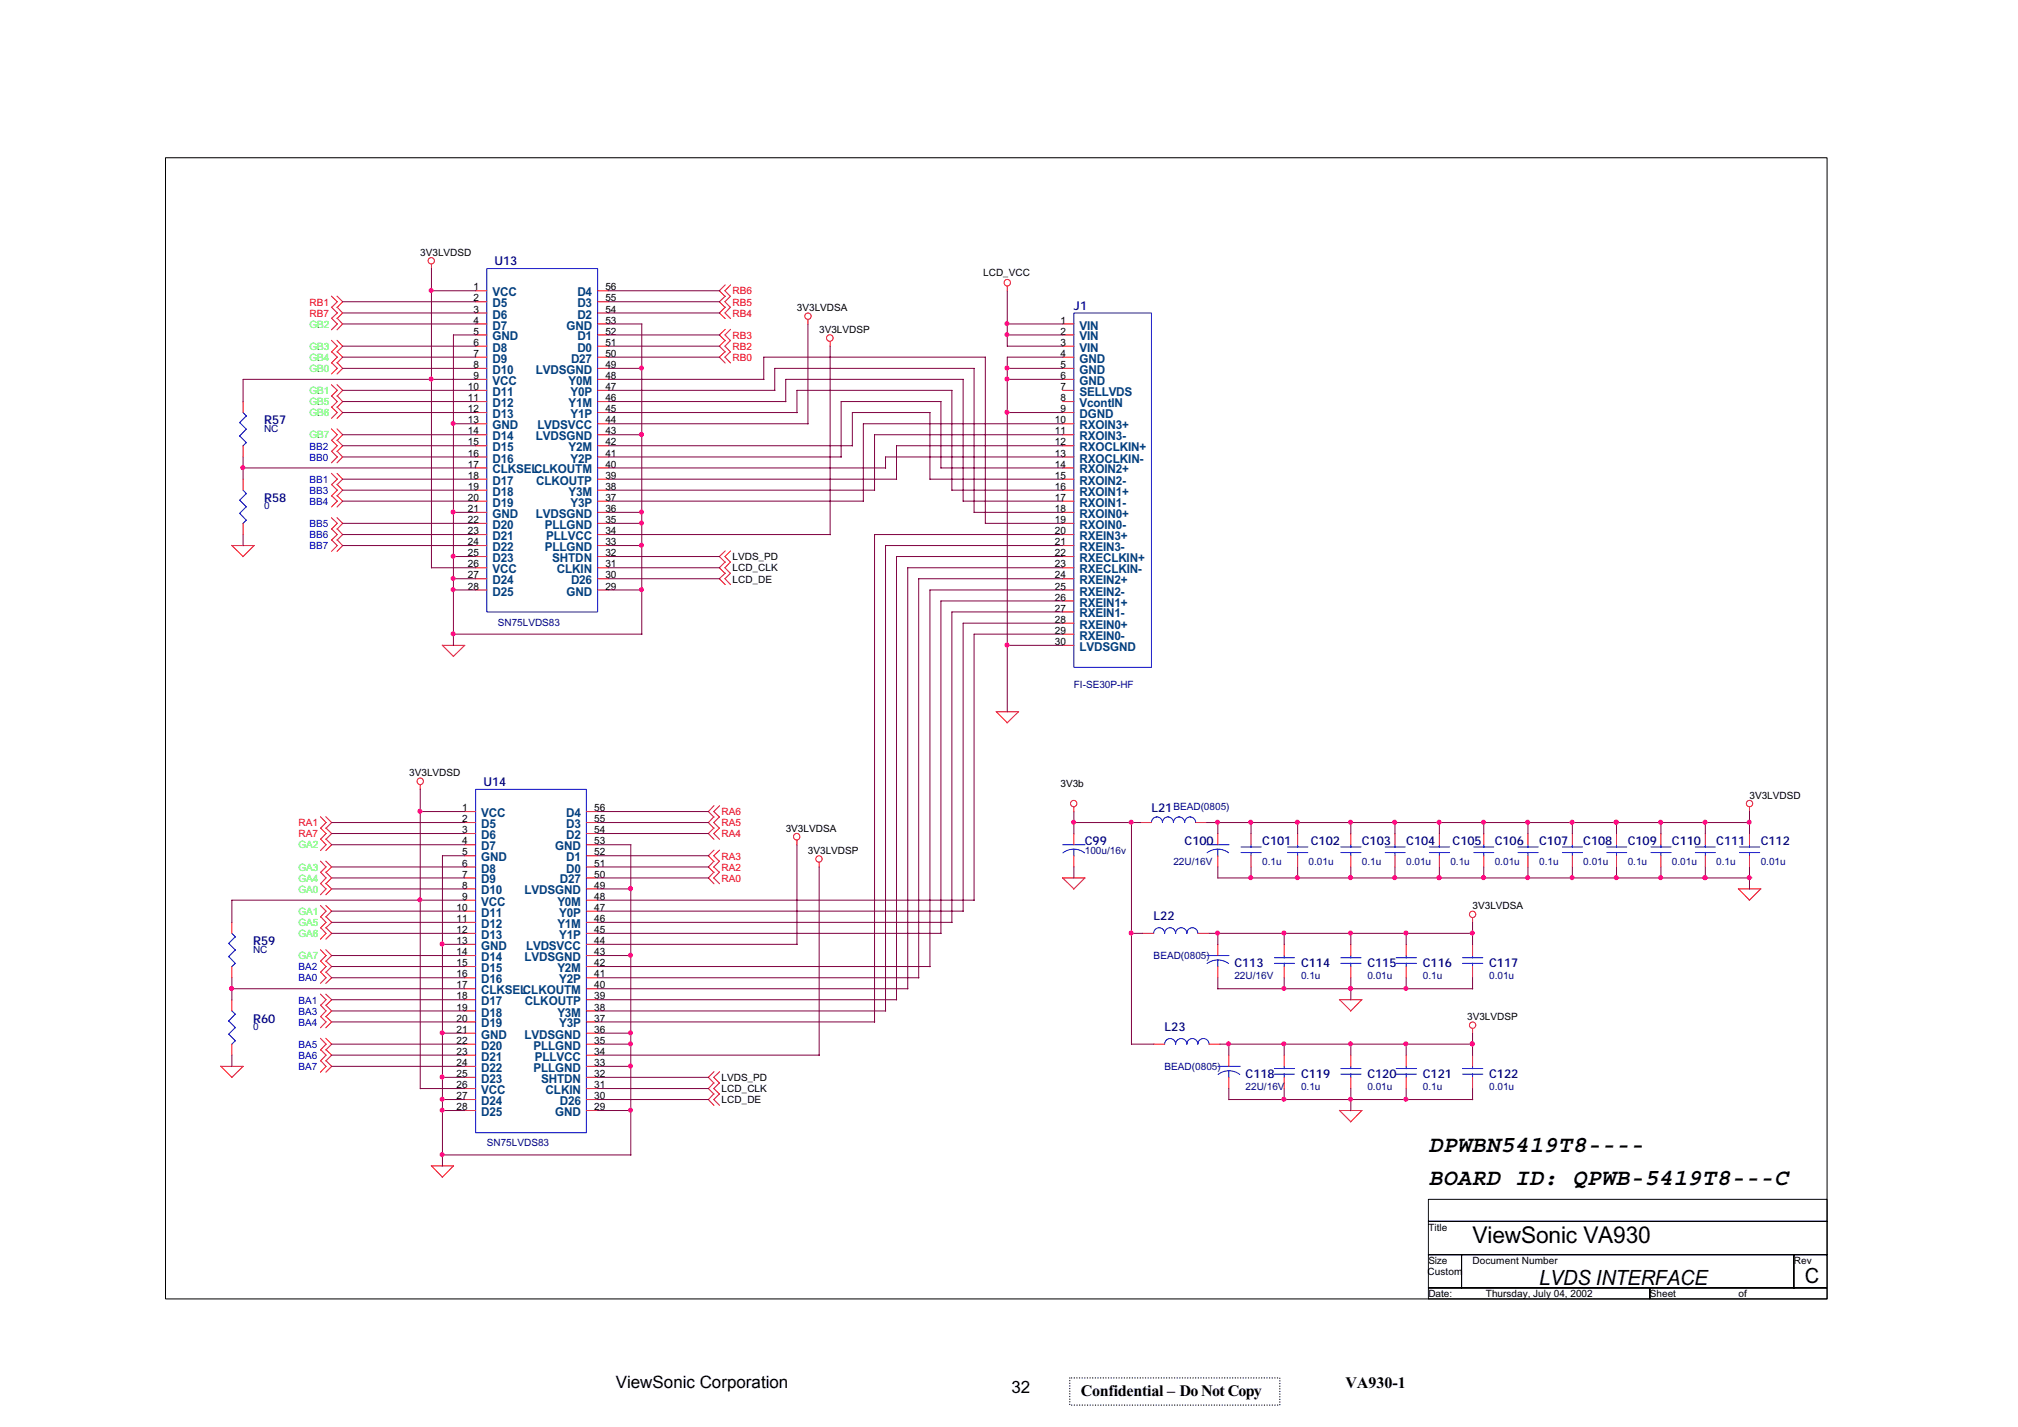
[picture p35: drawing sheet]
<svg xmlns="http://www.w3.org/2000/svg" width="420mm" height="297mm" viewBox="0 0 420 297" stroke-linecap="round" stroke-linejoin="round" font-family="sans-serif">
<defs><g id="words">
<g font-size="4.8">
<text x="297.4" y="239.8">DPWBN5419T8----</text>
<text x="297.4" y="246.7">BOARD ID: QPWB-5419T8---C</text>
<text x="306.6" y="258.7">ViewSonic VA930</text>
</g>
<g font-size="4.4">
<text x="320.5" y="267.6">LVDS INTERFACE</text>
<text x="375.8" y="267">C</text>
</g>
<g font-size="3.5">
<text x="128.2" y="288.9">ViewSonic Corporation</text>
<text x="210.6" y="289.9">32</text>
</g>
<g font-size="3.3">
<text x="225" y="290.7">Confidential – Do Not Copy</text>
<text x="280.1" y="288.9">VA930-1</text>
</g>
<g font-size="2.5" fill="#000080">
<text x="102.9" y="55.1">U13</text>
<text x="223.6" y="64.6">J1</text>
<text x="55" y="88.3">R57</text>
<text x="55" y="104.5">R58</text>
<text x="100.7" y="163.5">U14</text>
<text x="239.7" y="169.1">L21</text>
<text x="225.9" y="176">C99</text>
<text x="246.7" y="176">C100</text>
<text x="262.8" y="176">C101</text>
<text x="272.9" y="176">C102</text>
<text x="283.5" y="176">C103</text>
<text x="292.8" y="176">C104</text>
<text x="302.4" y="176">C105</text>
<text x="311.2" y="176">C106</text>
<text x="320.5" y="176">C107</text>
<text x="329.7" y="176">C108</text>
<text x="338.9" y="176">C109</text>
<text x="348.1" y="176">C110</text>
<text x="357.3" y="176">C111</text>
<text x="366.6" y="176">C112</text>
<text x="240.2" y="191.5">L22</text>
<text x="52.7" y="196.8">R59</text>
<text x="257" y="201.4">C113</text>
<text x="270.9" y="201.4">C114</text>
<text x="284.7" y="201.4">C115</text>
<text x="296.2" y="201.4">C116</text>
<text x="310" y="201.4">C117</text>
<text x="52.7" y="212.9">R60</text>
<text x="242.5" y="214.5">L23</text>
<text x="259.4" y="224.4">C118</text>
<text x="270.9" y="224.4">C119</text>
<text x="284.7" y="224.4">C120</text>
<text x="296.2" y="224.4">C121</text>
<text x="310" y="224.4">C122</text>
</g>
<g font-size="2.5" fill="#004080">
<text x="102.5" y="61.7">VCC</text>
<text x="102.5" y="64">D5</text>
<text x="120.2" y="64">D3</text>
<text x="120.2" y="61.7">D4</text>
<text x="102.5" y="66.3">D6</text>
<text x="102.5" y="68.6">D7</text>
<text x="102.5" y="70.9">GND</text>
<text x="117.9" y="68.6">GND</text>
<text x="120.2" y="70.9">D1</text>
<text x="120.2" y="66.3">D2</text>
<text x="224.8" y="68.6">VIN</text>
<text x="224.8" y="70.9">VIN</text>
<text x="102.5" y="73.2">D8</text>
<text x="102.5" y="75.5">D9</text>
<text x="102.5" y="77.8">D10</text>
<text x="111.6" y="77.8">LVDSGND</text>
<text x="118.9" y="75.5">D27</text>
<text x="120.2" y="73.2">D0</text>
<text x="224.8" y="73.2">VIN</text>
<text x="224.8" y="75.5">GND</text>
<text x="224.8" y="77.8">GND</text>
<text x="102.5" y="80.1">VCC</text>
<text x="102.5" y="82.4">D11</text>
<text x="118.4" y="80.1">Y0M</text>
<text x="118.8" y="82.4">Y0P</text>
<text x="224.8" y="80.1">GND</text>
<text x="224.8" y="82.4">SELLVDS</text>
<text x="102.5" y="84.7">D12</text>
<text x="102.5" y="87">D13</text>
<text x="102.5" y="89.4">GND</text>
<text x="111.9" y="89.4">LVDSVCC</text>
<text x="118.4" y="84.7">Y1M</text>
<text x="118.8" y="87">Y1P</text>
<text x="224.8" y="84.7">VcontIN</text>
<text x="224.8" y="87">DGND</text>
<text x="224.8" y="89.4">RXOIN3+</text>
<text x="102.5" y="91.7">D14</text>
<text x="102.5" y="93.9">D15</text>
<text x="111.6" y="91.7">LVDSGND</text>
<text x="118.4" y="93.9">Y2M</text>
<text x="224.8" y="91.7">RXOIN3-</text>
<text x="224.8" y="93.9">RXOCLKIN+</text>
<text x="102.5" y="96.3">D16</text>
<text x="102.5" y="98.6">CLKSELCLKOUTM</text>
<text x="102.5" y="100.9">D17</text>
<text x="111.6" y="100.9">CLKOUTP</text>
<text x="118.8" y="96.3">Y2P</text>
<text x="224.8" y="96.3">RXOCLKIN-</text>
<text x="224.8" y="98.6">RXOIN2+</text>
<text x="224.8" y="100.9">RXOIN2-</text>
<text x="102.5" y="103.2">D18</text>
<text x="102.5" y="105.5">D19</text>
<text x="102.5" y="107.8">GND</text>
<text x="111.6" y="107.8">LVDSGND</text>
<text x="118.4" y="103.2">Y3M</text>
<text x="118.8" y="105.5">Y3P</text>
<text x="224.8" y="103.2">RXOIN1+</text>
<text x="224.8" y="105.5">RXOIN1-</text>
<text x="224.8" y="107.8">RXOIN0+</text>
<text x="102.5" y="110.1">D20</text>
<text x="102.5" y="112.4">D21</text>
<text x="113.4" y="110.1">PLLGND</text>
<text x="113.7" y="112.4">PLLVCC</text>
<text x="224.8" y="110.1">RXOIN0-</text>
<text x="224.8" y="112.4">RXEIN3+</text>
<text x="102.5" y="114.7">D22</text>
<text x="102.5" y="117">D23</text>
<text x="102.5" y="119.3">VCC</text>
<text x="113.4" y="114.7">PLLGND</text>
<text x="115" y="117">SHTDN</text>
<text x="115.9" y="119.3">CLKIN</text>
<text x="224.8" y="114.7">RXEIN3-</text>
<text x="224.8" y="117">RXECLKIN+</text>
<text x="224.8" y="119.3">RXECLKIN-</text>
<text x="102.5" y="121.6">D24</text>
<text x="102.5" y="124">D25</text>
<text x="117.9" y="124">GND</text>
<text x="118.9" y="121.6">D26</text>
<text x="224.8" y="121.6">RXEIN2+</text>
<text x="224.8" y="124">RXEIN2-</text>
<text x="224.8" y="126.2">RXEIN1+</text>
<text x="224.8" y="128.5">RXEIN1-</text>
<text x="224.8" y="130.9">RXEIN0+</text>
<text x="224.8" y="133.2">RXEIN0-</text>
<text x="224.8" y="135.5">LVDSGND</text>
<text x="100.2" y="170.1">VCC</text>
<text x="100.2" y="172.4">D5</text>
<text x="117.9" y="172.4">D3</text>
<text x="117.9" y="170.1">D4</text>
<text x="100.2" y="174.7">D6</text>
<text x="100.2" y="177">D7</text>
<text x="100.2" y="179.3">GND</text>
<text x="115.6" y="177">GND</text>
<text x="117.9" y="179.3">D1</text>
<text x="117.9" y="174.7">D2</text>
<text x="100.2" y="181.6">D8</text>
<text x="100.2" y="183.9">D9</text>
<text x="116.6" y="183.9">D27</text>
<text x="117.9" y="181.6">D0</text>
<text x="100.2" y="186.2">D10</text>
<text x="100.2" y="188.5">VCC</text>
<text x="100.2" y="190.8">D11</text>
<text x="109.2" y="186.2">LVDSGND</text>
<text x="116" y="188.5">Y0M</text>
<text x="116.5" y="190.8">Y0P</text>
<text x="100.2" y="193.2">D12</text>
<text x="100.2" y="195.4">D13</text>
<text x="100.2" y="197.7">GND</text>
<text x="109.5" y="197.7">LVDSVCC</text>
<text x="116" y="193.2">Y1M</text>
<text x="116.5" y="195.4">Y1P</text>
<text x="100.2" y="200.1">D14</text>
<text x="100.2" y="202.3">D15</text>
<text x="109.2" y="200.1">LVDSGND</text>
<text x="116" y="202.3">Y2M</text>
<text x="100.2" y="204.7">D16</text>
<text x="100.2" y="207">CLKSELCLKOUTM</text>
<text x="100.2" y="209.3">D17</text>
<text x="109.3" y="209.3">CLKOUTP</text>
<text x="116.5" y="204.7">Y2P</text>
<text x="100.2" y="211.6">D18</text>
<text x="100.2" y="213.9">D19</text>
<text x="116" y="211.6">Y3M</text>
<text x="116.5" y="213.9">Y3P</text>
<text x="100.2" y="216.2">GND</text>
<text x="100.2" y="218.5">D20</text>
<text x="100.2" y="220.8">D21</text>
<text x="109.2" y="216.2">LVDSGND</text>
<text x="111.1" y="218.5">PLLGND</text>
<text x="111.4" y="220.8">PLLVCC</text>
<text x="100.2" y="223.1">D22</text>
<text x="100.2" y="225.4">D23</text>
<text x="100.2" y="227.7">VCC</text>
<text x="111.1" y="223.1">PLLGND</text>
<text x="112.6" y="225.4">SHTDN</text>
<text x="113.6" y="227.7">CLKIN</text>
<text x="100.2" y="230">D24</text>
<text x="100.2" y="232.3">D25</text>
<text x="115.6" y="232.3">GND</text>
<text x="116.6" y="230">D26</text>
</g>
<g font-size="2.1">
<text x="87.5" y="53.2">3V3LVDSD</text>
<text x="204.7" y="57.4">LCD_VCC</text>
<text x="98.6" y="60.5">1</text>
<text x="98.6" y="62.7">2</text>
<text x="98.6" y="65.1">3</text>
<text x="126.1" y="65.1">54</text>
<text x="126.1" y="62.7">55</text>
<text x="126.1" y="60.5">56</text>
<text x="165.9" y="64.7">3V3LVDSA</text>
<text x="98.6" y="67.4">4</text>
<text x="98.6" y="69.7">5</text>
<text x="98.6" y="72">6</text>
<text x="126.1" y="72">51</text>
<text x="126.1" y="69.7">52</text>
<text x="126.1" y="67.4">53</text>
<text x="170.6" y="69.4">3V3LVDSP</text>
<text x="220.8" y="67.4">1</text>
<text x="220.8" y="69.7">2</text>
<text x="220.8" y="72">3</text>
<text x="98.6" y="74.3">7</text>
<text x="98.6" y="76.6">8</text>
<text x="126.1" y="76.6">49</text>
<text x="126.1" y="74.3">50</text>
<text x="220.8" y="74.3">4</text>
<text x="220.8" y="76.6">5</text>
<text x="97.4" y="81.2">10</text>
<text x="97.4" y="83.5">11</text>
<text x="98.6" y="78.9">9</text>
<text x="126.1" y="83.5">46</text>
<text x="126.1" y="81.2">47</text>
<text x="126.1" y="78.9">48</text>
<text x="220.8" y="78.9">6</text>
<text x="220.8" y="81.2">7</text>
<text x="220.8" y="83.5">8</text>
<text x="97.4" y="85.8">12</text>
<text x="97.4" y="88.1">13</text>
<text x="126.1" y="88.1">44</text>
<text x="126.1" y="85.8">45</text>
<text x="219.6" y="88.1">10</text>
<text x="220.8" y="85.8">9</text>
<text x="97.4" y="90.4">14</text>
<text x="97.4" y="92.7">15</text>
<text x="97.4" y="95.1">16</text>
<text x="126.1" y="95.1">41</text>
<text x="126.1" y="92.7">42</text>
<text x="126.1" y="90.4">43</text>
<text x="219.6" y="90.4">11</text>
<text x="219.6" y="92.7">12</text>
<text x="219.6" y="95.1">13</text>
<text x="97.4" y="97.3">17</text>
<text x="97.4" y="99.7">18</text>
<text x="97.4" y="102">19</text>
<text x="126.1" y="102">38</text>
<text x="126.1" y="99.7">39</text>
<text x="126.1" y="97.3">40</text>
<text x="219.6" y="97.3">14</text>
<text x="219.6" y="99.7">15</text>
<text x="219.6" y="102">16</text>
<text x="97.4" y="104.2">20</text>
<text x="97.4" y="106.6">21</text>
<text x="126.1" y="106.6">36</text>
<text x="126.1" y="104.2">37</text>
<text x="219.6" y="104.2">17</text>
<text x="219.6" y="106.6">18</text>
<text x="97.4" y="108.9">22</text>
<text x="97.4" y="111.2">23</text>
<text x="97.4" y="113.5">24</text>
<text x="126.1" y="113.5">33</text>
<text x="126.1" y="111.2">34</text>
<text x="126.1" y="108.9">35</text>
<text x="219.6" y="108.9">19</text>
<text x="219.6" y="111.2">20</text>
<text x="219.6" y="113.5">21</text>
<text x="97.4" y="115.8">25</text>
<text x="97.4" y="118.1">26</text>
<text x="126.1" y="118.1">31</text>
<text x="126.1" y="115.8">32</text>
<text x="152.5" y="116.6">LVDS_PD</text>
<text x="152.5" y="118.9">LCD_CLK</text>
<text x="219.6" y="115.8">22</text>
<text x="219.6" y="118.1">23</text>
<text x="97.4" y="120.4">27</text>
<text x="97.4" y="122.7">28</text>
<text x="126.1" y="122.7">29</text>
<text x="126.1" y="120.4">30</text>
<text x="152.5" y="121.3">LCD_DE</text>
<text x="219.6" y="120.4">24</text>
<text x="219.6" y="122.7">25</text>
<text x="219.6" y="125">26</text>
<text x="219.6" y="127.3">27</text>
<text x="219.6" y="129.6">28</text>
<text x="219.6" y="131.9">29</text>
<text x="219.6" y="134.3">30</text>
<text x="85.2" y="161.6">3V3LVDSD</text>
<text x="220.8" y="163.9">3V3b</text>
<text x="364.3" y="166.2">3V3LVDSD</text>
<text x="96.2" y="168.9">1</text>
<text x="96.2" y="171.2">2</text>
<text x="96.2" y="173.4">3</text>
<text x="123.7" y="173.4">54</text>
<text x="123.7" y="171.2">55</text>
<text x="123.7" y="168.9">56</text>
<text x="163.6" y="173.1">3V3LVDSA</text>
<text x="96.2" y="175.8">4</text>
<text x="96.2" y="178.1">5</text>
<text x="123.7" y="178.1">52</text>
<text x="123.7" y="175.8">53</text>
<text x="168.2" y="177.8">3V3LVDSP</text>
<text x="96.2" y="180.4">6</text>
<text x="96.2" y="182.7">7</text>
<text x="96.2" y="185">8</text>
<text x="123.7" y="185">49</text>
<text x="123.7" y="182.7">50</text>
<text x="123.7" y="180.4">51</text>
<text x="95.1" y="189.6">10</text>
<text x="95.1" y="191.9">11</text>
<text x="96.2" y="187.3">9</text>
<text x="123.7" y="191.9">46</text>
<text x="123.7" y="189.6">47</text>
<text x="123.7" y="187.3">48</text>
<text x="306.6" y="189.3">3V3LVDSA</text>
<text x="95.1" y="194.2">12</text>
<text x="95.1" y="196.5">13</text>
<text x="123.7" y="196.5">44</text>
<text x="123.7" y="194.2">45</text>
<text x="95.1" y="198.8">14</text>
<text x="95.1" y="201.1">15</text>
<text x="95.1" y="203.5">16</text>
<text x="123.7" y="203.5">41</text>
<text x="123.7" y="201.1">42</text>
<text x="123.7" y="198.8">43</text>
<text x="95.1" y="205.7">17</text>
<text x="95.1" y="208">18</text>
<text x="123.7" y="208">39</text>
<text x="123.7" y="205.7">40</text>
<text x="95.1" y="210.4">19</text>
<text x="95.1" y="212.7">20</text>
<text x="95.1" y="215">21</text>
<text x="123.7" y="215">36</text>
<text x="123.7" y="212.7">37</text>
<text x="123.7" y="210.4">38</text>
<text x="305.5" y="212.4">3V3LVDSP</text>
<text x="95.1" y="217.3">22</text>
<text x="95.1" y="219.6">23</text>
<text x="95.1" y="221.9">24</text>
<text x="123.7" y="221.9">33</text>
<text x="123.7" y="219.6">34</text>
<text x="123.7" y="217.3">35</text>
<text x="95.1" y="224.2">25</text>
<text x="95.1" y="226.5">26</text>
<text x="123.7" y="226.5">31</text>
<text x="123.7" y="224.2">32</text>
<text x="150.2" y="225.1">LVDS_PD</text>
<text x="150.2" y="227.3">LCD_CLK</text>
<text x="95.1" y="228.8">27</text>
<text x="95.1" y="231.1">28</text>
<text x="123.7" y="231.1">29</text>
<text x="123.7" y="228.8">30</text>
<text x="150.2" y="229.6">LCD_DE</text>
<text x="297.4" y="256.1">Title</text>
<text x="297.4" y="263.1">Size</text>
<text x="306.6" y="263.1">Document Number</text>
<text x="373.5" y="263.1">Rev</text>
<text x="297.2" y="265.4">Custom</text>
<text x="297.4" y="270">Date:</text>
<text x="309.4" y="270">Thursday, July 04, 2002</text>
<text x="343.5" y="270">Sheet</text>
<text x="362" y="270">of</text>
</g>
<g font-size="2.1" fill="#f00">
<text x="64.4" y="63.6">RB1</text>
<text x="64.4" y="65.9">RB7</text>
<text x="152.5" y="61.3">RB6</text>
<text x="152.5" y="65.9">RB4</text>
<text x="152.5" y="63.6">RB5</text>
<text x="152.5" y="70.5">RB3</text>
<text x="152.5" y="72.8">RB2</text>
<text x="152.5" y="75.1">RB0</text>
<text x="62.1" y="172">RA1</text>
<text x="150.2" y="172">RA5</text>
<text x="150.2" y="169.7">RA6</text>
<text x="62.1" y="174.3">RA7</text>
<text x="150.2" y="178.9">RA3</text>
<text x="150.2" y="174.3">RA4</text>
<text x="150.2" y="181.2">RA2</text>
<text x="150.2" y="183.5">RA0</text>
</g>
<g font-size="2.1" fill="#0f0">
<text x="64.4" y="68.2">GB2</text>
<text x="64.4" y="77.4">GB0</text>
<text x="64.4" y="72.8">GB3</text>
<text x="64.4" y="75.1">GB4</text>
<text x="64.4" y="82.1">GB1</text>
<text x="64.4" y="84.3">GB5</text>
<text x="64.4" y="86.7">GB6</text>
<text x="64.4" y="91.2">GB7</text>
<text x="62.1" y="176.6">GA2</text>
<text x="62.1" y="185.8">GA0</text>
<text x="62.1" y="181.2">GA3</text>
<text x="62.1" y="183.5">GA4</text>
<text x="62.1" y="190.5">GA1</text>
<text x="62.1" y="192.7">GA5</text>
<text x="62.1" y="195">GA6</text>
<text x="62.1" y="199.7">GA7</text>
</g>
<g font-size="2.1" fill="#000080">
<text x="55" y="89.9">NC</text>
<text x="55" y="106">0</text>
<text x="103.6" y="130.3">SN75LVDS83</text>
<text x="223.6" y="143.2">FI-SE30P-HF</text>
<text x="244.3" y="168.5">BEAD(0805)</text>
<text x="225.9" y="177.8">100u/16v</text>
<text x="244.3" y="180">22U/16V</text>
<text x="262.8" y="180">0.1u</text>
<text x="272.5" y="180">0.01u</text>
<text x="283.5" y="180">0.1u</text>
<text x="292.8" y="180">0.01u</text>
<text x="302" y="180">0.1u</text>
<text x="311.2" y="180">0.01u</text>
<text x="320.5" y="180">0.1u</text>
<text x="329.7" y="180">0.01u</text>
<text x="338.9" y="180">0.1u</text>
<text x="348.1" y="180">0.01u</text>
<text x="357.3" y="180">0.1u</text>
<text x="366.6" y="180">0.01u</text>
<text x="52.7" y="198.3">NC</text>
<text x="240.2" y="199.7">BEAD(0805)</text>
<text x="257" y="203.8">22U/16V</text>
<text x="270.9" y="203.8">0.1u</text>
<text x="284.7" y="203.8">0.01u</text>
<text x="296.2" y="203.8">0.1u</text>
<text x="310" y="203.8">0.01u</text>
<text x="52.7" y="214.4">0</text>
<text x="242.5" y="222.7">BEAD(0805)</text>
<text x="259.4" y="226.9">22U/16V</text>
<text x="270.9" y="226.9">0.1u</text>
<text x="284.7" y="226.9">0.01u</text>
<text x="296.2" y="226.9">0.1u</text>
<text x="310" y="226.9">0.01u</text>
<text x="101.4" y="238.6">SN75LVDS83</text>
</g>
<g font-size="2.1" fill="#00f">
<text x="64.4" y="95.9">BB0</text>
<text x="64.4" y="93.6">BB2</text>
<text x="64.4" y="100.5">BB1</text>
<text x="64.4" y="102.8">BB3</text>
<text x="64.4" y="105.1">BB4</text>
<text x="64.4" y="109.7">BB5</text>
<text x="64.4" y="112">BB6</text>
<text x="64.4" y="114.3">BB7</text>
<text x="62.1" y="202">BA2</text>
<text x="62.1" y="204.3">BA0</text>
<text x="62.1" y="208.9">BA1</text>
<text x="62.1" y="211.2">BA3</text>
<text x="62.1" y="213.5">BA4</text>
<text x="62.1" y="218.1">BA5</text>
<text x="62.1" y="220.4">BA6</text>
<text x="62.1" y="222.7">BA7</text>
</g>
</g></defs>
<path d="M34.5 32.8h345.9v237.6h-345.9zM297.4 249.7h83v4.5h-83zM297.4 254.2h83v7h-83zM297.4 261.2h6.9v6.9h-6.9zM297.4 268.1h46.1v2.3h-46.1zM304.3 261.2h69.2v6.9h-69.2zM343.5 268.1h36.9v2.3h-36.9zM373.5 261.2h6.9v6.9h-6.9z" fill="none" stroke="#000" stroke-width=".21"/>
<g fill="none" stroke="#f00" stroke-width=".21">
<path d="M89.8 55v1M151 59.3l-1.2 1.2 1.2 1.2M152.1 59.3l-1.2 1.2 1.2 1.2M209.7 59.6v1M69 61.6l1.2 1.2-1.2 1.2M69 63.9l1.2 1.2-1.2 1.2M69 75.5l1.2 1.2-1.2 1.1M69 66.2l1.2 1.2-1.2 1.3M69 70.8l1.2 1.3-1.2 1.2M69 73.2l1.2 1.1-1.2 1.3M70.2 61.6l1.1 1.2-1.1 1.2M70.2 63.9l1.1 1.2-1.1 1.2"/>
<path d="M70.2 75.5l1.1 1.2-1.1 1.1M70.2 66.2l1.1 1.2-1.1 1.3M70.2 70.8l1.1 1.3-1.1 1.2M70.2 73.2l1.1 1.1-1.1 1.3M99 67.4h2.4M99 69.7h2.4M99 72.1h2.4M99 74.3h2.4M99 76.7h2.4M99 79h2.4M99 60.5h2.4M99 62.8h2.4"/>
<path d="M99 65.1h2.4M124.4 67.4h2.3M124.4 69.7h2.3M124.4 72.1h2.3M124.4 74.3h2.3M124.4 76.7h2.3M124.4 79h2.3M124.4 60.5h2.3M124.4 62.8h2.3M124.4 65.1h2.3M151 70.8l-1.2 1.3 1.2 1.2M151 73.2l-1.2 1.1 1.2 1.3"/>
<path d="M151 68.6l-1.2 1.1 1.2 1.2M151 63.9l-1.2 1.2 1.2 1.2M151 61.6l-1.2 1.2 1.2 1.2M152.1 70.8l-1.2 1.3 1.2 1.2M152.1 73.2l-1.2 1.1 1.2 1.3M152.1 68.6l-1.2 1.1 1.2 1.2M152.1 63.9l-1.2 1.2 1.2 1.2M152.1 61.6l-1.2 1.2 1.2 1.2M168.2 66.5v1M172.8 71.1v1M221.3 67.4h2.3M221.3 69.7h2.3"/>
<path d="M221.3 72.1h2.3M221.3 74.3h2.3M221.3 76.7h2.3M221.3 79h2.3M50.6 83.6v2.3M50.6 92.8v2.3M50.6 99.7v2.3M69 80.1l1.2 1.2-1.2 1.2M69 82.4l1.2 1.2-1.2 1.2M69 84.7l1.2 1.2-1.2 1.2M69 89.3l1.2 1.2-1.2 1.2M69 93.9l1.2 1.2-1.2 1.2"/>
<path d="M69 98.5l1.2 1.2-1.2 1.2M69 91.6l1.2 1.2-1.2 1.2M70.2 80.1l1.1 1.2-1.1 1.2M70.2 82.4l1.1 1.2-1.1 1.2M70.2 84.7l1.1 1.2-1.1 1.2M70.2 89.3l1.1 1.2-1.1 1.2M70.2 93.9l1.1 1.2-1.1 1.2M70.2 98.5l1.1 1.2-1.1 1.2M70.2 91.6l1.1 1.2-1.1 1.2M99 81.3h2.4M99 83.6h2.4M99 85.9h2.4"/>
<path d="M99 88.2h2.4M99 90.5h2.4M99 92.8h2.4M99 95.1h2.4M99 97.4h2.4M99 99.7h2.4M124.4 81.3h2.3M124.4 83.6h2.3M124.4 85.9h2.3M124.4 88.2h2.3M124.4 90.5h2.3M124.4 92.8h2.3"/>
<path d="M124.4 95.1h2.3M124.4 97.4h2.3M124.4 99.7h2.3M221.3 81.3h2.3M221.3 83.6h2.3M221.3 85.9h2.3M221.3 88.2h2.3M221.3 90.5h2.3M221.3 92.8h2.3M221.3 95.1h2.3M221.3 97.4h2.3M221.3 99.7h2.3"/>
<path d="M48.2 113.5l2.4 2.3M48.3 113.6h4.7M50.6 108.9v2.4M52.9 113.6l-2.3 2.3M69 100.8l1.2 1.2-1.2 1.2M69 107.8l1.2 1.1-1.2 1.3M69 103.1l1.2 1.2-1.2 1.2M69 110.1l1.2 1.2-1.2 1.1M69 112.3l1.2 1.3-1.2 1.2M70.2 100.8l1.1 1.2-1.1 1.2M70.2 107.8l1.1 1.1-1.1 1.3M70.2 103.1l1.1 1.2-1.1 1.2"/>
<path d="M70.2 110.1l1.1 1.2-1.1 1.1M70.2 112.3l1.1 1.3-1.1 1.2M99 113.6h2.4M99 102h2.4M99 104.3h2.4M99 106.7h2.4M99 108.9h2.4M99 111.3h2.4M99 115.8h2.4M99 118.2h2.4M124.4 113.6h2.3M124.4 102h2.3"/>
<path d="M124.4 104.3h2.3M124.4 106.7h2.3M124.4 108.9h2.3M124.4 111.3h2.3M124.4 115.8h2.3M124.4 118.2h2.3M151 114.7l-1.2 1.1 1.2 1.3M151 117l-1.2 1.2 1.2 1.2M151 119.3l-1.2 1.2 1.2 1.2M152.1 114.7l-1.2 1.1 1.2 1.3M152.1 117l-1.2 1.2 1.2 1.2M152.1 119.3l-1.2 1.2 1.2 1.2"/>
<path d="M221.3 113.6h2.3M221.3 102h2.3M221.3 104.3h2.3M221.3 106.7h2.3M221.3 108.9h2.3M221.3 111.3h2.3M221.3 115.8h2.3M221.3 118.2h2.3M92.1 134.3l2.3 2.3M92.1 134.3h4.7M96.7 134.3l-2.3 2.4M99 120.5h2.4"/>
<path d="M99 122.8h2.4M124.4 120.5h2.3M124.4 122.8h2.3M221.3 134.3h2.3M221.3 120.5h2.3M221.3 122.8h2.3M221.3 125.1h2.3M221.3 127.4h2.3M221.3 129.7h2.3M221.3 132h2.3M207.4 148.1l2.3 2.3M207.4 148.2h4.7"/>
<path d="M212.1 148.2l-2.4 2.3M66.7 170l1.2 1.2-1.2 1.2M66.7 172.3l1.2 1.2-1.2 1.2M66.7 174.6l1.2 1.2-1.2 1.3M66.7 179.2l1.2 1.3-1.2 1.1M67.8 170l1.3 1.2-1.3 1.2M67.8 172.3l1.3 1.2-1.3 1.2M67.8 174.6l1.3 1.2-1.3 1.3M67.8 179.2l1.3 1.3-1.3 1.1M87.5 163.4v1M96.7 168.9h2.3M96.7 171.2h2.3"/>
<path d="M96.7 173.5h2.3M96.7 175.8h2.3M96.7 178.1h2.3M122.1 168.9h2.3M122.1 171.2h2.3M122.1 173.5h2.3M122.1 175.8h2.3M122.1 178.1h2.3M148.7 179.2l-1.2 1.3 1.2 1.1M148.7 177l-1.2 1.1 1.2 1.2M148.7 170l-1.2 1.2 1.2 1.2M148.7 172.3l-1.2 1.2 1.2 1.2"/>
<path d="M148.7 167.7l-1.2 1.2 1.2 1.2M149.8 179.2l-1.2 1.3 1.2 1.1M149.8 177l-1.2 1.1 1.2 1.2M149.8 170l-1.2 1.2 1.2 1.2M149.8 172.3l-1.2 1.2 1.2 1.2M149.8 167.7l-1.2 1.2 1.2 1.2M165.9 174.9v1M170.6 179.5v1M223.6 168v1M223.6 173.5v2.3M223.6 178.1v2.4M237.4 171.2h2.3"/>
<path d="M248.9 171.2h2.4M253.6 173.5v2.3M253.6 178.1v2.4M260.5 173.5v2.3M260.5 178.1v2.4M270.2 173.5v2.3M270.2 178.1v2.4M281.2 173.5v2.3M281.2 178.1v2.4M290.4 173.5v2.3M290.4 178.1v2.4M299.7 173.5v2.3"/>
<path d="M299.7 178.1v2.4M308.9 173.5v2.3M308.9 178.1v2.4M318.1 173.5v2.3M318.1 178.1v2.4M327.4 173.5v2.3M327.4 178.1v2.4M336.6 173.5v2.3M336.6 178.1v2.4M345.8 173.5v2.3M345.8 178.1v2.4M355.1 173.5v2.3"/>
<path d="M355.1 178.1v2.4M364.3 168v1M364.3 173.5v2.3M364.3 178.1v2.4M48.3 192v2.3M66.7 183.9l1.2 1.1-1.2 1.3M66.7 188.5l1.2 1.2-1.2 1.2M66.7 181.5l1.2 1.3-1.2 1.2M66.7 190.8l1.2 1.2-1.2 1.2M66.7 193.1l1.2 1.2-1.2 1.2M66.7 197.7l1.2 1.2-1.2 1.2M67.8 197.7l1.3 1.2-1.3 1.2"/>
<path d="M67.8 183.9l1.3 1.1-1.3 1.3M67.8 188.5l1.3 1.2-1.3 1.2M67.8 181.5l1.3 1.3-1.3 1.2M67.8 190.8l1.3 1.2-1.3 1.2M67.8 193.1l1.3 1.2-1.3 1.2M96.7 182.8h2.3M96.7 185h2.3M96.7 180.5h2.3M96.7 187.4h2.3M96.7 189.7h2.3M96.7 192h2.3M96.7 194.3h2.3"/>
<path d="M96.7 196.6h2.3M96.7 198.9h2.3M122.1 182.8h2.3M122.1 185h2.3M122.1 180.5h2.3M122.1 187.4h2.3M122.1 189.7h2.3M122.1 192h2.3M122.1 194.3h2.3M122.1 196.6h2.3M122.1 198.9h2.3M148.7 181.5l-1.2 1.3 1.2 1.2"/>
<path d="M149.8 181.5l-1.2 1.3 1.2 1.2M221.2 182.7l2.4 2.3M221.3 182.8h4.6M225.9 182.8l-2.4 2.3M237.9 194.3h2.3M249.4 194.3h2.3M253.6 196.6v2.3M267.4 196.6v2.3M281.2 196.6v2.3M292.8 196.6v2.3M306.6 191v1M306.6 196.6v2.3"/>
<path d="M361.9 185l2.4 2.4M362 185h4.6M366.6 185l-2.4 2.4M48.3 201.2v2.3M48.3 208.1v2.3M48.3 217.3v2.3M66.7 202.3l1.2 1.2-1.2 1.2M66.7 206.9l1.2 1.2-1.2 1.2M66.7 200l1.2 1.2-1.2 1.2M66.7 209.2l1.2 1.2-1.2 1.3M66.7 211.6l1.2 1.1-1.2 1.2M66.7 216.1l1.2 1.2-1.2 1.3"/>
<path d="M66.7 218.5l1.2 1.1-1.2 1.3M67.8 202.3l1.3 1.2-1.3 1.2M67.8 206.9l1.3 1.2-1.3 1.2M67.8 200l1.3 1.2-1.3 1.2M67.8 209.2l1.3 1.2-1.3 1.3M67.8 211.6l1.3 1.1-1.3 1.2M67.8 216.1l1.3 1.2-1.3 1.3M67.8 218.5l1.3 1.1-1.3 1.3M96.7 208.1h2.3M96.7 201.2h2.3M96.7 203.5h2.3M96.7 205.8h2.3"/>
<path d="M96.7 210.4h2.3M96.7 212.7h2.3M96.7 215.1h2.3M96.7 217.3h2.3M96.7 219.6h2.3M122.1 208.1h2.3M122.1 201.2h2.3M122.1 203.5h2.3M122.1 205.8h2.3M122.1 210.4h2.3M122.1 212.7h2.3M122.1 215.1h2.3"/>
<path d="M122.1 217.3h2.3M122.1 219.6h2.3M240.2 217.3h2.3M251.7 217.3h2.3M253.6 201.2v2.3M255.8 219.6v2.4M267.4 201.2v2.3M267.4 219.6v2.4M278.9 208l2.3 2.4M278.9 208.1h4.7M281.2 201.2v2.3M281.2 219.6v2.4"/>
<path d="M283.5 208.1l-2.3 2.4M292.8 201.2v2.3M292.8 219.6v2.4M306.6 201.2v2.3M306.6 214.1v1M306.6 219.6v2.4M45.9 221.9l2.4 2.4M46 222h4.7M50.6 222l-2.4 2.3M66.7 220.7l1.2 1.3-1.2 1.2M67.8 220.7l1.3 1.3-1.3 1.2M96.7 222h2.3"/>
<path d="M96.7 231.2h2.3M96.7 224.3h2.3M96.7 226.6h2.3M96.7 228.9h2.3M122.1 222h2.3M122.1 231.2h2.3M122.1 224.3h2.3M122.1 226.6h2.3M122.1 228.9h2.3M148.7 223.1l-1.2 1.2 1.2 1.2M148.7 225.4l-1.2 1.2 1.2 1.2M148.7 227.7l-1.2 1.2 1.2 1.2"/>
<path d="M149.8 223.1l-1.2 1.2 1.2 1.2M149.8 225.4l-1.2 1.2 1.2 1.2M149.8 227.7l-1.2 1.2 1.2 1.2M255.8 224.3v2.3M267.4 224.3v2.3M278.9 231.1l2.3 2.4M278.9 231.2h4.7M281.2 224.3v2.3M283.5 231.2l-2.3 2.4M292.8 224.3v2.3M306.6 224.3v2.3M89.8 242.6l2.3 2.4"/>
<path d="M89.8 242.7h4.7M94.4 242.7l-2.3 2.4"/>
<circle cx="89.8" cy="54.3" r=".66"/>
<circle cx="209.7" cy="58.8" r=".67"/>
<circle cx="168.2" cy="65.8" r=".66"/>
<circle cx="172.8" cy="70.4" r=".69"/>
<circle cx="87.5" cy="162.6" r=".67"/>
<circle cx="165.9" cy="174.2" r=".67"/>
<circle cx="170.5" cy="178.8" r=".66"/>
<circle cx="223.5" cy="167.3" r=".66"/>
<circle cx="364.3" cy="167.3" r=".66"/>
<circle cx="306.6" cy="190.3" r=".66"/>
<circle cx="306.6" cy="213.4" r=".66"/>
</g>
<g fill="none" stroke="#00f" stroke-width=".21">
<path d="M101.4 55.9h23v71.5h-23zM223.6 65.1h16.1v73.8h-16.1zM49.9 88l1.4 1.4M49.9 90.8l1.4 1.4M50.6 85.9l.7 .7M51.3 86.6l-1.4 1.4M51.3 89.3l-1.4 1.5M51.3 92.1l-.7 .7M49.9 104.1l1.4 1.4M49.9 106.9l1.4 1.4M50.6 102l.7 .8M51.3 102.7l-1.4 1.5"/>
<path d="M51.3 105.5l-1.4 1.4M51.3 108.3l-.7 .7M99 164.3h23.1v71.5h-23.1zM221.3 175.8h4.6M221.3 177.5a3.7 3.7 0 0 1 4.5 0M223.6 176.8v1.4M239.7 171.2a1.14 1.14 0 0 1 1.2-1.1 1.14 1.14 0 0 1 1.1 1.1 1.14 1.14 0 0 1 1.2-1.1 1.14 1.14 0 0 1 1.1 1.1 1.17 1.17 0 0 1 1.2-1.1 1.17 1.17 0 0 1 1.2 1.1 1.14 1.14 0 0 1 1.1-1.1 1.14 1.14 0 0 1 1.1 1.1M251.3 175.8h4.6M251.3 177.5a3.7 3.7 0 0 1 4.5 0M253.6 176.8v1.4M258.4 177.5h4.2M258.4 176.3h4.2"/>
<path d="M260.5 175.8v.5M260.5 177.4v.7M268.1 177.5h4.2M268.1 176.3h4.2M270.2 175.8v.5M270.2 177.4v.7M279.2 177.5h4.2M279.2 176.3h4.2M281.2 175.8v.5M281.2 177.4v.7M288.4 177.5h4.2M288.4 176.3h4.2"/>
<path d="M290.4 175.8v.5M290.4 177.4v.7M297.6 177.5h4.2M297.6 176.3h4.2M299.7 175.8v.5M299.7 177.4v.7M306.8 177.5h4.2M306.8 176.3h4.2M308.9 175.8v.5M308.9 177.4v.7M316 177.5h4.3M316 176.3h4.3"/>
<path d="M318.1 175.8v.5M318.1 177.4v.7M325.3 177.5h4.2M325.3 176.3h4.2M327.4 175.8v.5M327.4 177.4v.7M334.5 177.5h4.2M334.5 176.3h4.2M336.6 175.8v.5M336.6 177.4v.7M343.7 177.5h4.2M343.7 176.3h4.2"/>
<path d="M345.8 175.8v.5M345.8 177.4v.7M353 177.5h4.1M353 176.3h4.1M355.1 175.8v.5M355.1 177.4v.7M362.2 177.5h4.2M362.2 176.3h4.2M364.3 175.8v.5M364.3 177.4v.7M47.6 196.4l1.4 1.4M47.6 199.1l1.4 1.5"/>
<path d="M48.3 194.3l.7 .7M49 195l-1.4 1.4M49 197.7l-1.4 1.5M240.2 194.3a1.14 1.14 0 0 1 1.1-1.2 1.14 1.14 0 0 1 1.2 1.2 1.14 1.14 0 0 1 1.1-1.2 1.14 1.14 0 0 1 1.2 1.2 1.17 1.17 0 0 1 1.1-1.2 1.17 1.17 0 0 1 1.2 1.2 1.14 1.14 0 0 1 1.2-1.2 1.14 1.14 0 0 1 1.1 1.2M251.3 198.9h4.6M253.6 199.8v1.4M265.3 199.4h4.2M267.4 198.9v.5M279.2 199.4h4.2M281.2 198.9v.5M290.7 199.4h4.2M292.8 198.9v.5"/>
<path d="M304.5 199.4h4.2M306.6 198.9v.5M47.6 212.5l1.4 1.4M47.6 215.3l1.4 1.4M48.3 210.4l.7 .7M49 200.5l-.8 .7M49 211.1l-1.4 1.5M49 213.9l-1.4 1.4M49 216.6l-.8 .8M242.5 217.3a1.14 1.14 0 0 1 1.1-1.1 1.14 1.14 0 0 1 1.2 1.1 1.17 1.17 0 0 1 1.1-1.1 1.17 1.17 0 0 1 1.2 1.1 1.14 1.14 0 0 1 1.2-1.1 1.14 1.14 0 0 1 1.1 1.1 1.17 1.17 0 0 1 1.2-1.1 1.17 1.17 0 0 1 1.1 1.1M251.3 200.6a3.7 3.7 0 0 1 4.5 0M265.3 200.5h4.2"/>
<path d="M267.4 200.5v.7M279.2 200.5h4.2M281.2 200.5v.7M290.7 200.5h4.2M292.8 200.5v.7M304.5 200.5h4.2M306.6 200.5v.7M253.6 222h4.6M253.6 223.7a3.7 3.7 0 0 1 4.5 0M255.8 222.9v1.4M265.3 223.6h4.2M265.3 222.4h4.2"/>
<path d="M267.4 222v.5M267.4 223.5v.8M279.2 223.6h4.2M279.2 222.4h4.2M281.2 222v.5M281.2 223.5v.8M290.7 223.6h4.2M290.7 222.4h4.2M292.8 222v.5M292.8 223.5v.8M304.5 223.6h4.2M304.5 222.4h4.2"/>
<path d="M306.6 222v.5M306.6 223.5v.8"/>
</g>
<g fill="none" stroke="#800040" stroke-width=".21">
<path d="M89.8 55.9v62.3h9.3M71.3 72.1h27.8M71.3 65.1h27.8M71.3 62.8h27.8M71.3 67.4h27.8M71.3 74.3h27.8M71.3 76.7h27.8M89.8 60.5h9.3M99.1 69.7h-4.7v64.7M99.1 79h-48.5v4.6M126.7 72.1h23.1M126.7 69.7h23.1"/>
<path d="M126.7 65.1h23.1M126.7 62.8h23.1M126.7 60.5h23.1M126.7 67.4h7M126.7 74.3h23.1M126.7 76.7h7M126.7 79h32.4M133.6 67.4v64.7M168.2 67.4v20.9M172.8 72.1v39.2M200.5 79v25.4M200.6 79h-37v4.6"/>
<path d="M202.8 76.7v30M202.9 76.7h-41.6v4.6M205.1 74.3v34.7M205.2 74.3h-46.2v4.7M209.7 72.1h11.6M209.7 69.7h11.6M209.7 67.4h11.6M209.7 76.7h11.6M209.7 79h11.6M209.7 60.5v11.6M221.3 74.3h-11.6v73.9M50.6 97.4h48.5"/>
<path d="M50.6 95.1v4.7M71.3 81.3h27.8M71.3 83.6h27.8M71.3 85.9h27.8M71.3 92.8h27.8M71.3 95.1h27.8M71.3 99.7h27.8M71.3 90.5h27.8M94.4 88.2h4.7M126.7 81.3h34.7M126.7 83.6h36.9M126.7 85.9h39.3"/>
<path d="M126.7 92.8h50.8M126.7 95.1h48.5M126.7 99.7h60M126.7 90.5h7M126.7 97.4h57.7M126.7 88.2h41.6M193.6 99.7h27.7M193.6 85.9v13.9M193.7 85.9h-16.2v6.9M195.9 97.4h25.4M195.9 83.6v13.9M196 83.6h-20.9v11.6"/>
<path d="M198.2 81.3v20.8M198.2 81.3h-32.3v4.6M209.7 85.9h11.6M221.3 92.8h-34.6v7M221.3 95.1h-36.9v2.4M221.3 90.5h-39.2v11.6M221.3 88.2h-41.6v16.2M50.6 111.3v2.3M71.3 102h27.8M71.3 104.3h27.8M71.3 108.9h27.8M71.3 111.3h27.8"/>
<path d="M71.3 113.6h27.8M94.4 106.7h4.7M94.4 115.8h4.7M126.7 102h55.4M126.7 104.3h53.1M126.7 108.9h7M126.7 111.3h46.2M126.7 113.6h7M126.7 106.7h7M126.7 118.2h23.1M126.7 115.8h23.1M198.2 102h23.1"/>
<path d="M200.5 104.3h20.8M202.8 106.7h18.5M205.1 108.9h16.2M221.3 111.3h-39.2v101.5M221.3 113.6h-36.9v96.9M221.3 118.2h-32.3v87.7M221.3 115.8h-34.6v92.4M94.4 120.5h4.7M94.4 122.8h4.7M94.4 132h39.3M126.7 120.5h23.1M126.7 122.8h7"/>
<path d="M209.7 134.3h11.6M221.3 120.5h-30v83.1M221.3 122.8h-27.7v78.4M221.3 125.1h-25.4v69.2M221.3 127.4h-23.1v64.6M221.3 129.7h-20.8v60M221.3 132h-18.5v55.4M69.1 173.5h27.7M69.1 171.2h27.7M69.1 175.8h27.7M87.5 168.9h9.3M87.5 164.3v62.3"/>
<path d="M96.8 178.1h-4.7v64.6M124.4 178.1h23.1M124.4 173.5h23.1M124.4 171.2h23.1M124.4 168.9h23.1M124.4 175.8h7M131.3 175.8v64.7M165.9 175.8v20.8M223.6 168.9v4.7M223.6 171.2h13.9M235.6 171.2v46.2M251.3 171.2h113"/>
<path d="M253.6 171.2v2.4M260.5 171.2v2.4M270.2 171.2v2.4M281.2 171.2v2.4M290.4 171.2v2.4M299.7 171.2v2.4M308.9 171.2v2.4M318.1 171.2v2.4M327.4 171.2v2.4M336.6 171.2v2.4M345.8 171.2v2.4M355.1 171.2v2.4"/>
<path d="M364.3 168.9v4.7M69.1 194.3h27.7M69.1 180.5h27.7M69.1 182.8h27.7M69.1 185h27.7M69.1 189.7h27.7M69.1 192h27.7M69.1 198.9h27.7M92.1 196.6h4.7M96.8 187.4h-48.5v4.6M124.4 194.3h71.6M124.4 180.5h23.1"/>
<path d="M124.4 182.8h23.1M124.4 185h7M124.4 189.7h76.2M124.4 192h73.8M124.4 198.9h7M124.4 187.4h78.5M124.4 196.6h41.6M170.6 180.5v39.2M223.6 180.5v2.3M235.6 194.3h2.3M251.7 194.3h54.9M253.6 182.8h111.2"/>
<path d="M253.6 180.5v2.3M253.6 194.3v2.3M260.5 180.5v2.3M267.4 194.3v2.3M270.2 180.5v2.3M281.2 180.5v2.3M281.2 194.3v2.3M290.4 180.5v2.3M292.8 194.3v2.3M299.7 180.5v2.3M306.6 192v4.6M308.9 180.5v2.3"/>
<path d="M318.1 180.5v2.3M327.4 180.5v2.3M336.6 180.5v2.3M345.8 180.5v2.3M355.1 180.5v2.3M364.3 180.5v4.6M48.3 205.8h48.5M48.3 203.5v4.7M48.3 219.6v2.4M69.1 217.3h27.7M69.1 201.2h27.7M69.1 203.5h27.7"/>
<path d="M69.1 208.1h27.7M69.1 210.4h27.7M69.1 212.7h27.7M69.1 219.6h27.7M92.1 215.1h4.7M124.4 217.3h7M124.4 201.2h69.3M124.4 203.5h66.9M124.4 208.1h62.3M124.4 210.4h60M124.4 212.7h57.7M124.4 219.6h46.2"/>
<path d="M124.4 215.1h7M124.4 205.8h64.6M235.6 217.3h4.7M253.6 205.8h53M253.6 203.5v2.4M254 217.3h52.6M255.8 217.3v2.4M267.4 203.5v2.4M267.4 217.3v2.4M281.2 203.5v4.7M281.2 217.3v2.4M292.8 203.5v2.4"/>
<path d="M292.8 217.3v2.4M306.6 203.5v2.4M306.6 215.1v4.6M69.1 222h27.7M87.5 226.6h9.3M92.1 224.3h4.7M92.1 231.2h4.7M92.1 228.9h4.7M124.4 222h7M124.4 226.6h23.1M124.4 224.3h23.1M124.4 231.2h7"/>
<path d="M124.4 228.9h23.1M255.8 226.6v2.3M255.8 228.9h50.8M267.4 226.6v2.3M281.2 226.6v4.6M292.8 226.6v2.3M306.6 226.6v2.3M92.1 240.4h39.3"/>
</g>
<g fill="#f0f" stroke="#f0f" stroke-width=".21">
<circle cx="255.8" cy="217.3" r=".43"/>
<circle cx="306.5" cy="217.3" r=".43"/>
<circle cx="223.5" cy="171.2" r=".43"/>
<circle cx="131.3" cy="198.8" r=".43"/>
<circle cx="48.2" cy="205.7" r=".43"/>
<circle cx="133.6" cy="76.6" r=".43"/>
<circle cx="133.6" cy="90.4" r=".43"/>
<circle cx="50.5" cy="97.3" r=".43"/>
<circle cx="87.4" cy="187.3" r=".43"/>
<circle cx="89.8" cy="60.5" r=".43"/>
<circle cx="87.4" cy="168.9" r=".43"/>
<circle cx="281.2" cy="171.2" r=".43"/>
<circle cx="89.8" cy="78.9" r=".43"/>
<circle cx="336.5" cy="171.2" r=".43"/>
<circle cx="345.7" cy="171.2" r=".43"/>
<circle cx="209.7" cy="67.4" r=".43"/>
<circle cx="92" cy="215" r=".43"/>
<circle cx="281.2" cy="182.7" r=".43"/>
<circle cx="209.7" cy="76.6" r=".43"/>
<circle cx="270.1" cy="182.7" r=".43"/>
<circle cx="209.7" cy="134.3" r=".43"/>
<circle cx="92" cy="240.3" r=".43"/>
<circle cx="94.3" cy="131.9" r=".43"/>
<circle cx="131.3" cy="217.3" r=".43"/>
<circle cx="131.3" cy="221.9" r=".43"/>
<circle cx="94.3" cy="88.1" r=".43"/>
<circle cx="355" cy="182.7" r=".43"/>
<circle cx="92" cy="196.5" r=".43"/>
<circle cx="299.6" cy="182.7" r=".43"/>
<circle cx="308.9" cy="182.7" r=".43"/>
<circle cx="133.6" cy="108.9" r=".43"/>
<circle cx="133.6" cy="113.5" r=".43"/>
<circle cx="94.3" cy="115.8" r=".43"/>
<circle cx="94.3" cy="106.6" r=".43"/>
<circle cx="209.7" cy="78.9" r=".43"/>
<circle cx="327.3" cy="182.7" r=".43"/>
<circle cx="209.7" cy="85.8" r=".43"/>
<circle cx="131.3" cy="231.1" r=".43"/>
<circle cx="270.1" cy="171.2" r=".43"/>
<circle cx="299.6" cy="171.2" r=".43"/>
<circle cx="290.4" cy="182.7" r=".43"/>
<circle cx="308.9" cy="171.2" r=".43"/>
<circle cx="318.1" cy="171.2" r=".43"/>
<circle cx="318.1" cy="182.7" r=".43"/>
<circle cx="327.3" cy="171.2" r=".43"/>
<circle cx="345.7" cy="182.7" r=".43"/>
<circle cx="355" cy="171.2" r=".43"/>
<circle cx="364.2" cy="171.2" r=".43"/>
<circle cx="364.2" cy="182.7" r=".43"/>
<circle cx="253.5" cy="194.2" r=".43"/>
<circle cx="292.7" cy="194.2" r=".43"/>
<circle cx="267.3" cy="228.8" r=".43"/>
<circle cx="281.2" cy="228.8" r=".43"/>
<circle cx="281.2" cy="217.3" r=".43"/>
<circle cx="292.7" cy="217.3" r=".43"/>
<circle cx="292.7" cy="228.8" r=".43"/>
<circle cx="306.5" cy="194.2" r=".43"/>
<circle cx="281.2" cy="205.7" r=".43"/>
<circle cx="292.7" cy="205.7" r=".43"/>
<circle cx="235.5" cy="171.2" r=".43"/>
<circle cx="235.5" cy="194.2" r=".43"/>
<circle cx="267.3" cy="205.7" r=".43"/>
<circle cx="253.5" cy="171.2" r=".43"/>
<circle cx="260.4" cy="182.7" r=".43"/>
<circle cx="94.3" cy="120.4" r=".43"/>
<circle cx="94.3" cy="122.7" r=".43"/>
<circle cx="92" cy="231.1" r=".43"/>
<circle cx="92" cy="224.2" r=".43"/>
<circle cx="131.3" cy="215" r=".43"/>
<circle cx="131.3" cy="185" r=".43"/>
<circle cx="133.6" cy="106.6" r=".43"/>
<circle cx="133.6" cy="122.7" r=".43"/>
<circle cx="267.3" cy="217.3" r=".43"/>
<circle cx="267.3" cy="194.2" r=".43"/>
<circle cx="281.2" cy="194.2" r=".43"/>
<circle cx="260.4" cy="171.2" r=".43"/>
<circle cx="290.4" cy="171.2" r=".43"/>
<circle cx="336.5" cy="182.7" r=".43"/>
<circle cx="209.7" cy="69.7" r=".43"/>
<circle cx="92" cy="228.8" r=".43"/>
</g>
<path d="M222.7 286.8h43.8v5.7h-43.8z" fill="#fff" stroke="#000" stroke-width=".26" stroke-dasharray="0 .5"/>
<use href="#words"/>
</svg>
